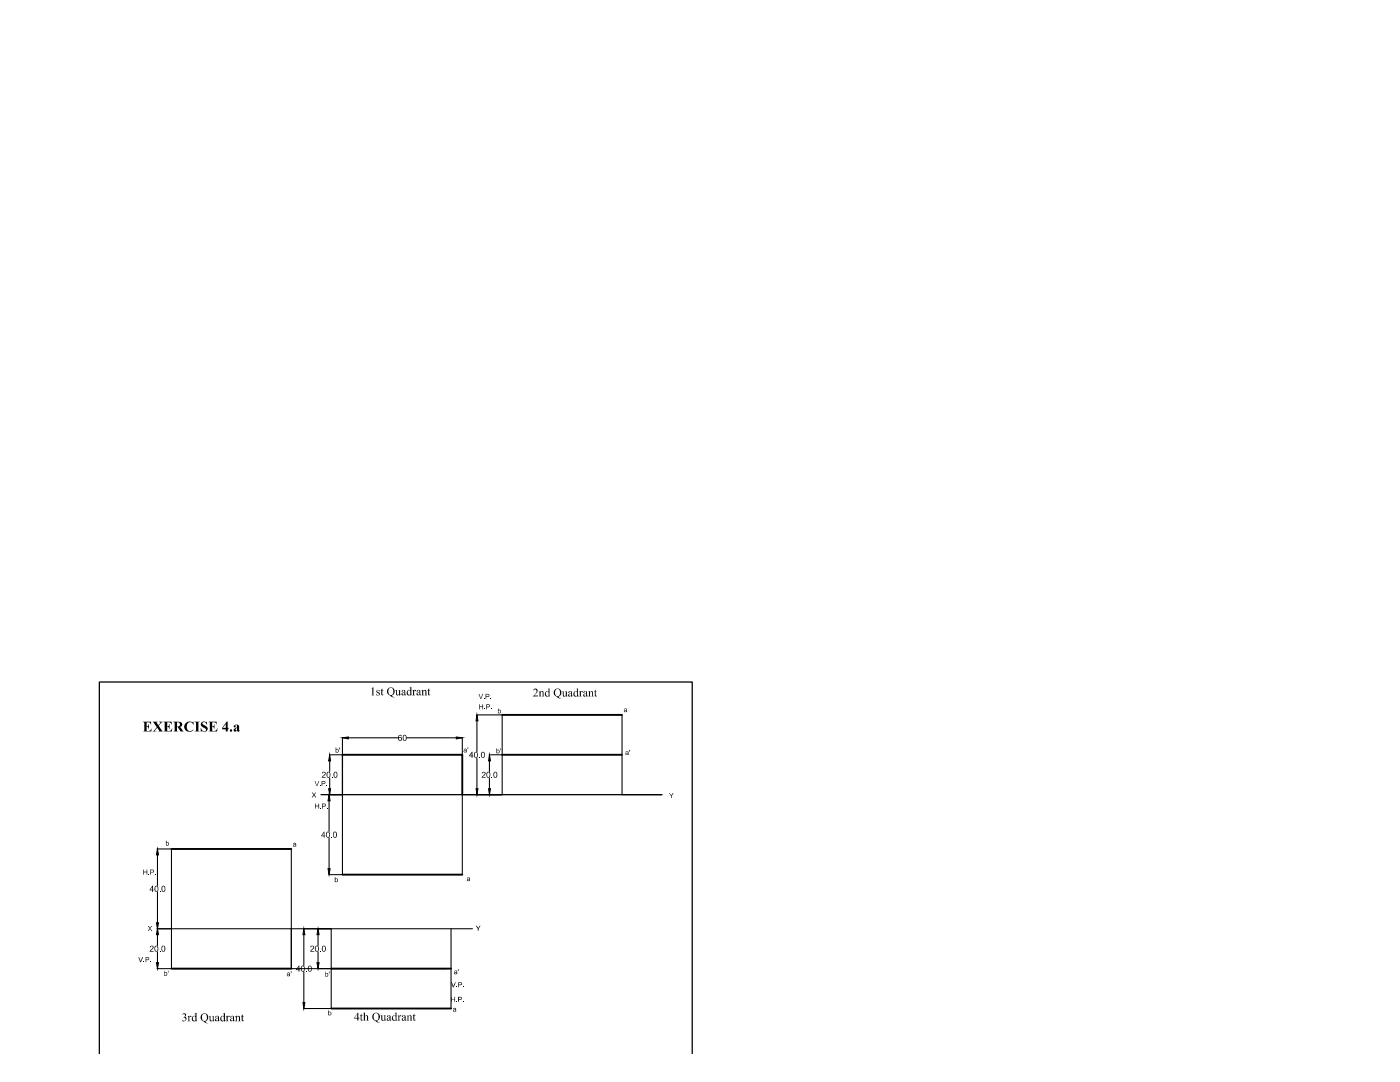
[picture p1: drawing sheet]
<svg xmlns="http://www.w3.org/2000/svg" width="279mm" height="216mm" viewBox="0 0 279 216" stroke-linecap="round" stroke-linejoin="round" font-family="sans-serif">
<!-- layer: 0 -->
<path d="M19.8 210.3v-74.2h118.3v74.2" fill="none" stroke="#000" stroke-width=".25"/>
<!-- layer: thick continuous -->
<path d="M64.1 158.6h68M68.3 150.6v8" fill="none" stroke="#000" stroke-width=".25"/>
<path d="M68.3 150.6h24v8M100.2 142.6h23.9M100.2 150.6h23.9M34.2 169.4h23.9M68.3 174.5h24M34.2 193.3h23.9M66.1 193.3h23.9M66.1 201.2h23.9" fill="none" stroke="#000" stroke-width=".38"/>
<g fill="none" stroke="#000" stroke-width=".21">
<path d="M65.6 158.6h2.7v15.9M65.7 159.8v6.1M65.8 151.8v2.2M65.8 155.3v2.1M68.3 147.2v3.4h-2.6M69.5 147.2h9.9M81.2 147.2h9.9M92.3 147.2v3.4M95.1 142.6h5.1v16h-7.9v15.9M95.1 158.6h5.1M95.2 143.8v6.2M95.2 151.3v6.1"/>
<path d="M97.6 150.6h2.6M97.7 151.8v2.2M97.7 155.3v2.1M124.1 142.6v16h8M31.3 169.4h2.9v15.9h-2.9M31.4 170.6v6.1M31.4 178v6.1M58.1 169.4v23.9v-8h-23.9v8M65.6 174.5h2.7M65.7 167.2v6.1M31.3 193.3h57.9M31.4 186.5v2.2"/>
<path d="M31.4 189.9v2.2M58.1 185.3h8v15.9M60.6 185.3h33.7M60.6 186.5v6.1M60.6 193.9v6.2M63.5 186.5v2.2M63.5 189.9v2.2M90 185.3v15.9M60.6 201.2h5.5"/>
</g>
<g fill="#000" stroke="#000" stroke-width=".2">
<path d="M65.7 158.6l.2 1.2h-.4zM65.8 150.6l.2 1.2h-.4zM65.6 157.4h.4l-.2 1.2zM68.3 147.2l1.2-.1v.3zM91.1 147.1l1.2 .1-1.2 .2zM95.2 142.6l.2 1.2h-.4zM95 157.4h.4l-.2 1.2zM97.7 150.6l.2 1.2h-.4zM97.5 157.4h.4l-.2 1.2zM31.4 169.4l.2 1.2h-.4zM65.5 173.3h.4l-.2 1.2zM31.2 184.1h.4l-.2 1.2z"/>
<path d="M31.4 185.3l.2 1.2h-.4zM31.2 192.1h.4l-.2 1.2zM60.6 185.3l.2 1.2h-.3zM63.5 185.3l.2 1.2h-.4zM63.3 192.1h.4l-.2 1.2zM60.5 200.1h.3l-.2 1.1z"/>
</g>
<g fill="#000">
<path d="M74.1 137.4l.4-.3v1.6l.2 .1h-.6l.2-.1v-1.3zM75.2 137.7h.5v.3a.31 .31 0 0 0-.1-.2 .31 .31 0 0 0-.4 0l.1 .2 .3 .2a.35 .35 0 0 1 .1 .5 .35 .35 0 0 1-.5 0l-.1-.3a.3 .3 0 0 0 .2 .3 .3 .3 0 0 0 .4-.2l-.2-.2a.35 .35 0 0 1-.4-.2 .35 .35 0 0 1 .1-.4zM76.2 137.4l.1 .3h.3l-.3 .1v.8l.2-.1a.21 .21 0 0 1-.2 .3 .21 .21 0 0 1-.2-.3v-.7l-.2-.1zM78.8 137.7h.4l.1 .9 .3-.1v-.7l-.1-.1h.4v.9h.1l-.3 .2-.1-.3-.1 .2a.28 .28 0 0 1-.3 0 .28 .28 0 0 1-.1-.3v-.6zM82.3 137.8l.3-.1v.2a.18 .18 0 0 1 .2-.3 .18 .18 0 0 1 .2 .3l-.3-.1-.1 .2v.7l.2 .1h-.5l.1-.2v-.8zM84.1 137.8l.4-.1v.2l.1-.2a.3 .3 0 0 1 .4 0 .3 .3 0 0 1 .1 .4v.6l.1 .1h-.5l.2-.2v-.5a.22 .22 0 0 0-.2-.3 .22 .22 0 0 0-.2 .2v.7l.1 .1h-.5l.2-.1v-.9zM85.6 137.4l.1 .3h.2l-.2 .1v.8l.2-.1a.23 .23 0 0 1-.2 .3 .23 .23 0 0 1-.3-.3v-.7l-.1-.1zM95.5 138.5h.1l.3 .8 .4-.8h.1l-.4 1h-.1zM96.5 139.3h.2v.2h-.2zM97.8 139.3h.2v.2h-.2zM106.5 137.6l.5-.2 .3 .3-.1 .5-.6 .6h.6l.2-.1-.1 .3h-.9l.7-.9a.36 .36 0 0 0-.2-.5 .36 .36 0 0 0-.5 .2zM107.5 138l.4-.1v.2l.1-.1a.3 .3 0 0 1 .4-.1 .3 .3 0 0 1 .1 .4v.5l.1 .2h-.5l.2-.1v-.6a.22 .22 0 0 0-.1-.3 .22 .22 0 0 0-.3 .2v.7l.1 .1h-.5l.2-.1v-.8z"/>
<path d="M112.1 138h.4v.6a.22 .22 0 0 0 .2 .3 .22 .22 0 0 0 .2-.2v-.7h-.2h.4v.8l.2 .1-.4 .1v-.2a.32 .32 0 0 1-.4 .2 .32 .32 0 0 1-.2-.4v-.5zM115.5 138l.4-.1v.2a.19 .19 0 0 1 .2-.2 .19 .19 0 0 1 .2 .2l-.3-.1-.1 .2v.7l.2 .1h-.6l.2-.1v-.8zM117.4 138l.3-.1v.2l.1-.1a.3 .3 0 0 1 .4-.1 .3 .3 0 0 1 .1 .4v.5l.2 .2h-.5l.2-.1v-.6a.22 .22 0 0 0-.2-.3 .22 .22 0 0 0-.3 .2v.7l.2 .1h-.5l.1-.1v-.8zM118.8 137.6l.1 .4h.2h-.2v.7l.1 .2 .2-.1a.24 .24 0 0 1-.3 .2 .24 .24 0 0 1-.2-.3v-.7h-.2zM28.5 144h1.7v.6l-.3-.4-.6-.1v.8h.2l.2-.4v1l-.1-.4-.3-.1v.8h.6l.4-.4-.1 .6h-1.7l.3-.2v-1.6zM30.5 144h1l-.2 .2 .3 .5 .4-.4-.2-.3h.7l-.8 .8 .8 1.2h-.9l.2-.2-.4-.6-.5 .6 .3 .2h-.7l.8-.9zM32.6 144h1.7v.6l-.3-.4-.6-.1v.8h.2l.2-.4v1l-.1-.4-.3-.1v.8h.6l.4-.4-.1 .6h-1.7l.3-.1v-1.8zM37 144.3l.7-.3 .7 .1 .2-.1v.6l-.2-.3-.5-.2-.5 .2-.1 .6 .1 .6 .2 .3 .5 .1 .5-.4v.2l-.4 .3h-.7l-.4-.2-.3-.6v-.5zM38.8 144h1l-.2 .1v1.7l.2 .2h-1l.3-.1v-.2v-1.4v-.2zM40.2 144.2l.4-.2 .5 .1 .2-.1v.6l-.2-.4-.3-.1a.31 .31 0 0 0-.4 .2 .31 .31 0 0 0 .3 .4l.7 .4 .1 .4-.5 .5h-.9v-.7l.5 .6a.35 .35 0 0 0 .5-.3 .35 .35 0 0 0-.4-.4l-.6-.5zM41.6 144h1.6v.6l-.2-.4-.7-.1v.8h.3l.2-.4v1l-.1-.4-.4-.1v.7l.1 .2 .6-.1 .4-.4-.1 .6h-1.7l.3-.1v-1.8zM62.2 158.1h.2l.3 .4 .4-.4-.3 .5 .3 .5h-.1l-.3-.4-.3 .4h-.2l.4-.5z"/>
<path d="M62.8 155.9h.1l.3 .8 .4-.8h.1l-.4 .9h-.1zM63.8 156.7h.2v.1h-.2zM64.3 154.2l.5-.2a.54 .54 0 0 1 .1 .5 .54 .54 0 0 1-.4 .4l-.1 .2h.6v.1h-.8l.5-.6a.24 .24 0 0 0 .1-.4 .24 .24 0 0 0-.4 .1h-.2zM65.1 156.7h.2v.1h-.2zM66.2 155h.2v.2h-.2zM67.7 149.2h.2l-.1 .3zM93.3 149.1h.1v.4zM95.6 151h.2v.2h-.2zM95.6 140.5h.2v.5h.5v-.5h.1v1h-.1v-.4h-.5v.4h-.2zM96.7 141.4h.1v.1h-.1zM96.2 154.1l.5-.1 .2 .1-.1 .5-.5 .5h.6v.1h-.8l.6-.7a.22 .22 0 0 0-.1-.4 .22 .22 0 0 0-.3 .2h-.1zM98 141.4h.1v.1h-.1z"/>
<path d="M98.1 155h.2v.2h-.2zM99.8 149.3h.2l-.1 .4zM125.6 149.6h.1v.4zM133.5 158.3l.5 .4 .3-.4h.1l-.4 .5v.4h-.1v-.4zM28.6 173.5h.1v.4h.6v-.4h.1v1h-.1v-.4h-.6v.4h-.1zM29.6 174.4h.2v.1h-.2zM30.9 174.4h.2v.1h-.2zM31.8 177.8h.2v.2h-.2zM62.9 160.3h.1v.5h.6v-.5h.1v1.1h-.1v-.5h-.6v.5h-.1zM63.9 161.2h.2v.2h-.2zM65.2 161.2h.2v.2h-.2zM66.1 167h.2v.2h-.2z"/>
<path d="M27.6 191h.1l.4 .9 .3-.9h.1l-.4 1h-.1zM28.7 191.8h.1v.2h-.1zM29.5 184.8h.2l.2 .4 .3-.4h.2l-.4 .4 .4 .6h-.2l-.3-.4-.4 .4 .4-.6zM30 191.8h.1v.2h-.1zM29.9 188.8l.2-.1 .5 .1v.4l-.5 .6h.6v.1h-.8l.4-.6a.25 .25 0 0 0 .3-.2 .25 .25 0 0 0-.3-.3 .25 .25 0 0 0-.2 .2h-.2zM31.8 189.7h.2v.2h-.2zM33.5 193.7h.1v.3zM58.1 193.8h.1l-.1 .4zM61.1 193.7h.1v.2h-.1zM61.9 188.9l.3-.2a.4 .4 0 0 1 .5 .3 .4 .4 0 0 1-.3 .5l-.3 .3h.6v.1h-.8l.4-.6a.25 .25 0 0 0 .3-.2 .25 .25 0 0 0-.2-.3 .25 .25 0 0 0-.3 .2h-.2zM63.9 189.7h.1v.2h-.1zM65.6 193.9h.2v.4z"/>
<path d="M90.1 198.9h.1v.4h.5v-.4h.1v1h-.1v-.5h-.5v.5h-.1zM90 196h.2l.3 .9 .3-.9h.1l-.3 1h-.2zM91.1 196.9l.1 .1zM91.1 199.8l.1 .1zM91.4 193.4h.1v.3zM92.4 196.9l.1 .1zM92.4 199.8l.1 .1zM95 184.7h.1l.3 .5 .3-.5h.2l-.4 .6v.4h-.2v-.4zM36.5 202.3l.5-.1 .1 .4a.24 .24 0 0 0-.1 .2 .24 .24 0 0 0 .2 .3v.4l-.5 .3a.17 .17 0 0 1-.2 0 .17 .17 0 0 1-.1-.2h.1a.34 .34 0 0 0 .6-.3 .34 .34 0 0 0-.5-.3l.1-.1a.29 .29 0 0 0 .2-.4 .29 .29 0 0 0-.5 .1zM37.4 202.8l.4-.1v.2a.21 .21 0 0 1 .2-.2 .21 .21 0 0 1 .2 .2l-.3-.1-.1 .2v.6l.2 .2h-.6l.2-.1v-.8zM41.7 202.7h.3v.7a.25 .25 0 0 0 .2 .3 .25 .25 0 0 0 .3-.2v-.7l-.2-.1h.3v.9l.2 .1-.3 .1v-.2l-.3 .2a.31 .31 0 0 1-.4-.4v-.6zM45.1 202.8l.3-.1 .1 .2a.18 .18 0 0 1 .2-.2 .18 .18 0 0 1 .1 .2l-.3-.1-.1 .2v.7l.2 .1h-.5l.1-.1v-.9z"/>
<path d="M46.9 202.8l.4-.1v.2l.3-.2h.2l.1 1 .2 .1h-.6l.2-.1v-.6a.22 .22 0 0 0-.2-.3 .22 .22 0 0 0-.2 .2v.7l.1 .1h-.5l.2-.2v-.5l-.1-.3zM48.4 202.4v.3h.3l-.3 .1v.8h.3a.23 .23 0 0 1-.3 .2 .23 .23 0 0 1-.2-.3v-.7h-.1zM72.1 202.3l.1 .3h.2l-.2 .1v.7v.1l.2-.1v.2a.21 .21 0 0 1-.3 0 .21 .21 0 0 1-.1-.2v-.7l-.2-.1zM72.4 202.2l.4-.2v.8l.1-.1a.34 .34 0 0 1 .4-.1 .34 .34 0 0 1 .2 .5v.5l.1 .1h-.5l.2-.1v-.5a.24 .24 0 0 0-.2-.4 .24 .24 0 0 0-.3 .1v.8l.2 .1h-.5l.1-.1v-1.4zM75.9 202.6h.4v.7a.22 .22 0 0 0 .2 .3 .22 .22 0 0 0 .2-.2v-.7l-.1-.1h.3v.8l.2 .2-.4 .1-.1-.2a.3 .3 0 0 1-.4 .2 .3 .3 0 0 1-.1-.4v-.6zM79.3 202.7l.4-.1v.2a.21 .21 0 0 1 .2-.2 .21 .21 0 0 1 .2 .2l-.3-.1-.1 .2v.6l.2 .2h-.6l.2-.2v-.7zM81.2 202.7l.3-.1v.2l.2-.2a.29 .29 0 0 1 .3 .1 .29 .29 0 0 1 .1 .3v.6l.2 .1h-.5l.1-.1v-.6a.22 .22 0 0 0-.1-.3 .22 .22 0 0 0-.3 .1v.7l.2 .2h-.5l.1-.2v-.7zM82.6 202.3l.1 .3h.2l-.2 .1v.8l.2-.1a.19 .19 0 0 1-.2 .3 .19 .19 0 0 1-.2-.3v-.7l-.1-.1z"/>
<path d="M77.4 137.4l.5-.3 .4 .1 .3 .2 .2 .8-.3 .4a.24 .24 0 0 0-.3 .3 .24 .24 0 0 0 .3 .2l.3 .1-.7-.2-.7-.5-.2-.7zM77.7 137.4l-.2 .4v.5l.3 .4h.4l.3-.5-.1-.7-.3-.3z"/>
<path d="M80.2 137.8l.2-.1a.33 .33 0 0 1 .5 .3v.6l.1-.1a.17 .17 0 0 1-.1 .3 .17 .17 0 0 1-.2-.2l-.1 .1a.32 .32 0 0 1-.5-.2 .32 .32 0 0 1 .4-.4 .18 .18 0 0 0 .2-.1 .18 .18 0 0 0-.2-.2 .18 .18 0 0 0-.1 .2h-.2zM80.3 138.3a.21 .21 0 0 0 .1 .3 .21 .21 0 0 0 .3-.1v-.4z"/>
<path d="M81.7 137.2l.4-.1v1.5h.2l-.4 .2v-.2l-.5 .2-.2-.3v-.4l.2-.4h.5v-.4zM81.5 137.7l-.1 .3v.4l.3 .3 .2-.1v-.7z"/>
<path d="M83.2 137.8l.3-.1a.33 .33 0 0 1 .4 .3v.5l.2 .1-.2 .2h-.2v-.2l-.1 .1a.31 .31 0 0 1-.5-.1 .31 .31 0 0 1 .4-.4v-.1a.2 .2 0 0 0 .2-.2 .2 .2 0 0 0-.3-.2 .2 .2 0 0 0-.1 .3h-.1zM83.3 138.3a.21 .21 0 0 0 .1 .3 .21 .21 0 0 0 .3-.1v-.4z"/>
<path d="M96.9 138.5h.4a.3 .3 0 0 1 .4 .3 .3 .3 0 0 1-.4 .3h-.3v.4h-.1zM97 138.6v.3h.3a.18 .18 0 0 0 .3-.1 .18 .18 0 0 0-.3-.2z"/>
<path d="M109.3 137.5l.4-.1v1.4l.1 .1-.8 .1-.2-.2-.1-.4 .3-.4h.5v-.4zM109.1 138l-.2 .5a.33 .33 0 0 0 .2 .3 .33 .33 0 0 0 .4 0l-.1-.7z"/>
<path d="M110.7 137.7l.4-.3h.4l.4 .3 .1 .7-.5 .7 .5 .3-.6-.1-.7-.5-.2-.4zM111 137.5l-.2 .3v.7l.2 .4h.4l.4-.4-.1-.7-.3-.3z"/>
<path d="M113.4 138.1l.3-.2a.33 .33 0 0 1 .4 .3v.6h.2a.2 .2 0 0 1-.1 .2 .2 .2 0 0 1-.3-.2v.1a.31 .31 0 0 1-.5-.1 .31 .31 0 0 1 .3-.4 .2 .2 0 0 0 .3-.1 .2 .2 0 0 0-.1-.3 .2 .2 0 0 0-.3 .1v.2zM113.8 138.4a.22 .22 0 0 0-.2 .4 .22 .22 0 0 0 .4 0v-.4z"/>
<path d="M115 137.5l.3-.1v1.2l.1 .2 .1 .1-.8 .1-.3-.3v-.4l.4-.4 .4 .1v-.5zM114.8 138l-.1 .2v.5a.26 .26 0 0 0 .2 .2 .26 .26 0 0 0 .3-.1v-.6l-.3-.2z"/>
<path d="M116.4 138.1l.3-.2a.33 .33 0 0 1 .5 .3v.6h.1a.2 .2 0 0 1-.1 .2 .2 .2 0 0 1-.3-.2 .29 .29 0 0 1-.5 .1 .29 .29 0 0 1 .3-.5 .21 .21 0 0 0 .3-.1 .21 .21 0 0 0-.1-.3 .21 .21 0 0 0-.3 .1v.2zM116.6 138.5a.22 .22 0 0 0 .1 .4 .22 .22 0 0 0 .3-.1v-.4z"/>
<path d="M34.6 144l1.6 .1 .2 .5-.4 .5 .7 .9h-.7l-.6-.9h-.1v.8l.3 .1h-1l.3-.2v-1.6zM35.3 144.1v.9l.4-.1 .2-.3v-.3z"/>
<path d="M45.3 144h.1v1.2h.2v.3h-.2v.5h-.3v-.5h-.8v-.3zM45.1 144.5l-.6 .7h.6z"/>
<path d="M46.7 144.8l.3-.2h.5l.2 .3v.9h.2l-.2 .2h-.3l-.1-.2-.2 .1a.33 .33 0 0 1-.5-.2 .33 .33 0 0 1 .4-.4l.3-.2v-.1a.18 .18 0 0 0-.1-.3 .18 .18 0 0 0-.2 .2 .21 .21 0 0 1-.1 .2 .21 .21 0 0 1-.3 0 .21 .21 0 0 1 .1-.3zM47.2 145.3a.21 .21 0 0 0-.2 .2 .21 .21 0 0 0 .3 .2z"/>
<path d="M64.2 155.9h.6l.2 .1-.2 .4h-.5v.4h-.1zM64.3 156v.3h.3a.18 .18 0 0 0 .2-.1 .18 .18 0 0 0-.2-.2z"/>
<path d="M65.3 154.1l.4-.1 .2 .2v.7a.4 .4 0 0 1-.6 .3 .4 .4 0 0 1-.1-.6zM65.4 154.2l-.1 .5a.27 .27 0 0 0 .3 .4 .27 .27 0 0 0 .2-.4v-.2a.29 .29 0 0 0-.1-.3 .29 .29 0 0 0-.3 0z"/>
<path d="M66.6 154.1l.5-.1 .2 .2v.7a.41 .41 0 0 1-.6 .2 .41 .41 0 0 1-.1-.6zM66.9 154.1l-.2 .6a.27 .27 0 0 0 .3 .4 .27 .27 0 0 0 .2-.4l-.1-.5z"/>
<path d="M67 149.2h.1v.3l.3-.1 .2 .2v.3l-.2 .3h-.4zM67.1 149.8a.24 .24 0 0 0 .4 0 .24 .24 0 0 0-.4 0z"/>
<path d="M79.5 146.8l.2-.1a.29 .29 0 0 1 .3-.1 .29 .29 0 0 1 .2 .3h-.1a.28 .28 0 0 0-.4-.1 .28 .28 0 0 0-.1 .4l.1-.1a.37 .37 0 0 1 .5 .3 .37 .37 0 0 1-.3 .4 .37 .37 0 0 1-.4-.4zM79.6 147.5a.26 .26 0 0 0 .5 0 .26 .26 0 0 0-.5 0z"/>
<path d="M80.4 146.8l.2-.1a.57 .57 0 0 1 .5 .3 .57 .57 0 0 1 0 .6l-.2 .3-.5-.2zM80.7 146.8l-.2 .5a.29 .29 0 0 0 .4 .4 .29 .29 0 0 0 .1-.5 .29 .29 0 0 0 0-.3 .29 .29 0 0 0-.3-.1z"/>
<path d="M92.6 149.5l.4-.1 .1 .1 .1 .6h-.3a.25 .25 0 0 1-.3 0 .25 .25 0 0 1 0-.3 .25 .25 0 0 1 .3-.1 .15 .15 0 0 0 0-.2 .15 .15 0 0 0-.2 .1h-.1zM92.7 149.8a.18 .18 0 0 0 .2 .3 .17 .17 0 0 0 .1-.3z"/>
<path d="M94.2 150h.1v.8h.2v.1h-.2v.3h-.2v-.3h-.5zM94.1 150.3l-.3 .5h.3z"/>
<path d="M94.7 150.1l.4-.1 .2 .3 .1 .4-.2 .5h-.4l-.2-.2zM94.8 150.2v.5a.28 .28 0 0 0 .2 .4 .28 .28 0 0 0 .2-.4v-.1a.29 .29 0 0 0 0-.4 .29 .29 0 0 0-.4 0z"/>
<path d="M96.1 150.1h.1a.57 .57 0 0 1 .6 .2 .57 .57 0 0 1-.1 .7l-.3 .2-.3-.1-.1-.7zM96.2 150.2v.5a.23 .23 0 0 0 .1 .4 .23 .23 0 0 0 .3-.2v-.4a.26 .26 0 0 0 0-.3 .26 .26 0 0 0-.4 0z"/>
<path d="M97 140.5h.4a.3 .3 0 0 1 .4 .3 .3 .3 0 0 1-.4 .3h-.2v.4h-.2zM97.2 140.7v.3h.2a.17 .17 0 0 0 .2-.2 .17 .17 0 0 0-.2-.1z"/>
<path d="M97.2 154.1l.4-.1 .2 .2v.7l-.1 .3h-.3l-.3-.2zM97.3 154.2v.6a.23 .23 0 0 0 .2 .3 .23 .23 0 0 0 .2-.3v-.6z"/>
<path d="M98.6 154.1l.1-.1 .5 .1v.8a.41 .41 0 0 1-.6 .3 .41 .41 0 0 1-.1-.7zM98.7 154.2v.6a.25 .25 0 0 0 .3 .3 .25 .25 0 0 0 .1-.4v-.2a.26 .26 0 0 0-.1-.3 .26 .26 0 0 0-.3 0z"/>
<path d="M99.1 149.3h.1v.3a.34 .34 0 0 1 .5 .4 .34 .34 0 0 1-.5 .2l-.1 .1zM99.3 149.7l-.1 .1a.26 .26 0 0 0 0 .4 .26 .26 0 0 0 .4-.1 .26 .26 0 0 0-.1-.4z"/>
<path d="M99.4 141.4h.1v.2a.35 .35 0 0 1 .5 .4 .35 .35 0 0 1-.5 .3l-.1 .1zM99.6 141.7l-.1 .3a.24 .24 0 0 0 .3 .3 .25 .25 0 0 0 0-.5z"/>
<path d="M124.6 141.5l.1-.1a.26 .26 0 0 1 .3 0 .26 .26 0 0 1 .1 .2l.1 .5-.2-.1a.27 .27 0 0 1-.3 .1 .27 .27 0 0 1-.1-.3 .27 .27 0 0 1 .3-.1 .16 .16 0 0 0-.1-.3 .16 .16 0 0 0-.2 .2h-.1zM124.7 141.8a.15 .15 0 0 0 .2 .2 .15 .15 0 0 0 0-.2z"/>
<path d="M124.9 150a.32 .32 0 0 1 .5 .2v.5l-.1-.1a.27 .27 0 0 1-.4 0 .27 .27 0 0 1 0-.3 .27 .27 0 0 1 .3-.1 .15 .15 0 0 0-.1-.2 .15 .15 0 0 0-.2 .1h-.1zM125 150.4a.16 .16 0 0 0 .1 .2 .16 .16 0 0 0 .2-.2v-.1z"/>
<path d="M30 173.5l.5 .1a.28 .28 0 0 1 .2 .3 .28 .28 0 0 1-.3 .2h-.3v.4h-.1zM30.1 173.6v.4h.3a.2 .2 0 0 0 .2-.2 .2 .2 0 0 0-.2-.2z"/>
<path d="M30.4 176.7h.1v.8h.2l-.2 .5h-.1v-.3h-.5zM30.4 177l-.4 .5h.4z"/>
<path d="M30.9 176.9l.2-.1a.5 .5 0 0 1 .5 .2 .5 .5 0 0 1 0 .5l-.2 .4h-.4l-.2-.3zM31 176.9v.4a.26 .26 0 0 0 0 .5 .26 .26 0 0 0 .4-.2v-.5a.21 .21 0 0 0-.1-.2 .21 .21 0 0 0-.3 0z"/>
<path d="M32.3 176.9a.47 .47 0 0 1 .6 0 .47 .47 0 0 1 .1 .6l-.2 .4h-.4l-.2-.3zM32.4 176.9v.5a.27 .27 0 0 0 .3 .4 .27 .27 0 0 0 .2-.4v-.2a.26 .26 0 0 0-.1-.3 .26 .26 0 0 0-.4 0z"/>
<path d="M33.1 167.8h.1v.3a.32 .32 0 0 1 .5 .3 .32 .32 0 0 1-.5 .2l-.1 .1zM33.3 168.1l-.1 .5h.3l.1-.1a.24 .24 0 0 0 0-.3 .24 .24 0 0 0-.3-.1z"/>
<path d="M58.5 168.3l.1-.1a.25 .25 0 0 1 .3 0 .25 .25 0 0 1 .2 .2v.5h-.2a.25 .25 0 0 1-.3 .1 .25 .25 0 0 1-.1-.4 .25 .25 0 0 1 .3-.1h.1a.17 .17 0 0 0-.1-.2 .17 .17 0 0 0-.2 .1zM58.6 168.6a.17 .17 0 0 0 .2 .2 .17 .17 0 0 0 .1-.2z"/>
<path d="M64.3 160.3h.4a.3 .3 0 0 1 .3 .4 .3 .3 0 0 1-.3 .2h-.3v.5h-.1zM64.4 160.5v.3h.3a.18 .18 0 0 0 .2-.2 .18 .18 0 0 0-.2-.1z"/>
<path d="M64.7 165.9v.8h.2v.2h-.2v.3h-.1v-.3h-.5zM64.6 166.2l-.4 .5h.4z"/>
<path d="M65.2 166.1l.1-.1a.64 .64 0 0 1 .6 .4 .64 .64 0 0 1-.2 .7l-.4 .1-.1-.2zM65.4 166.1l-.2 .3v.3a.26 .26 0 0 0 .4 .3 .26 .26 0 0 0 .1-.4l-.1-.5z"/>
<path d="M66.6 166.1l.1-.1a.62 .62 0 0 1 .5 .4 .62 .62 0 0 1-.1 .6l-.4 .2-.2-.2zM66.8 166.1l-.2 .3v.4a.26 .26 0 0 0 .4 .2 .26 .26 0 0 0 .1-.5l-.1-.4z"/>
<path d="M66.8 175h.1l.1 .3a.33 .33 0 0 1 .5 .4 .33 .33 0 0 1-.6 .2l-.1 .1zM67 175.4v.1a.25 .25 0 0 0 0 .4 .25 .25 0 0 0 .4-.1 .25 .25 0 0 0-.1-.3z"/>
<path d="M93.3 175.1h.1a.25 .25 0 0 1 .2 0 .25 .25 0 0 1 .2 .2v.5h-.3a.23 .23 0 0 1-.4-.2 .23 .23 0 0 1 .4-.2h.1a.16 .16 0 0 0-.1-.3 .16 .16 0 0 0-.2 .2h-.1zM93.4 175.5l-.1 .2a.18 .18 0 0 0 .3 0 .18 .18 0 0 0 0-.2z"/>
<path d="M29.1 191h.3a.3 .3 0 0 1 .4 .3 .3 .3 0 0 1-.4 .3h-.2v.4h-.1zM29.2 191.1v.4h.2a.18 .18 0 0 0 .3-.2 .18 .18 0 0 0-.3-.2z"/>
<path d="M30.9 188.9l.1-.2a.63 .63 0 0 1 .6 .4 .63 .63 0 0 1-.2 .7v.1a.57 .57 0 0 1-.6-.3 .57 .57 0 0 1 .1-.7zM31 188.9v.5a.28 .28 0 0 0 .2 .4 .29 .29 0 0 0 .3-.5l-.1-.1a.24 .24 0 0 0 0-.3 .24 .24 0 0 0-.4 0z"/>
<path d="M32.3 188.9l.1-.2 .5 .1 .1 .8-.2 .3a.54 .54 0 0 1-.6-.3 .54 .54 0 0 1 0-.6zM32.5 188.8l-.1 .6a.24 .24 0 0 0 .1 .3 .24 .24 0 0 0 .3-.1v-.4a.27 .27 0 0 0 0-.3 .27 .27 0 0 0-.3-.1z"/>
<path d="M32.8 193.7l.1 .3h.3l.1 .1v.4a.25 .25 0 0 1-.2 .2 .25 .25 0 0 1-.2-.1l-.1 .1zM32.9 194.4a.23 .23 0 0 0 .4 0 .23 .23 0 0 0-.4 0z"/>
<path d="M57.3 194.1h.2a.28 .28 0 0 1 .3 0 .28 .28 0 0 1 .1 .2v.5l-.1-.1a.27 .27 0 0 1-.4 .1 .27 .27 0 0 1-.1-.3 .27 .27 0 0 1 .4-.1 .17 .17 0 0 0-.1-.3 .17 .17 0 0 0-.2 .2zM57.4 194.5a.19 .19 0 0 0 .2 .2 .19 .19 0 0 0 .1-.3z"/>
<path d="M59.6 192.7h.1v.7h.2v.2h-.2v.3h-.1v-.3h-.5zM59.6 192.9l-.4 .5h.4z"/>
<path d="M60.3 192.7a.6 .6 0 0 1 .5 .3 .6 .6 0 0 1 0 .7l-.2 .1a.59 .59 0 0 1-.6-.3 .59 .59 0 0 1 .1-.6zM60.3 192.9l-.1 .5a.27 .27 0 0 0 .3 .3 .27 .27 0 0 0 .2-.4l-.1-.4-.1-.1z"/>
<path d="M61.7 192.7h.4l.1 .3v.6l-.2 .3h-.3l-.2-.2-.1-.7zM61.7 192.8l-.1 .5a.3 .3 0 0 0 0 .4 .3 .3 0 0 0 .4 0 .3 .3 0 0 0 .1-.4v-.1a.33 .33 0 0 0-.4-.4z"/>
<path d="M63 188.8l.4-.1 .2 .2v.6l-.2 .4a.52 .52 0 0 1-.5-.3 .52 .52 0 0 1 0-.6zM63.1 188.9l-.1 .4a.29 .29 0 0 0 .1 .4 .29 .29 0 0 0 .4 0 .29 .29 0 0 0 0-.4 .28 .28 0 0 0-.1-.4 .28 .28 0 0 0-.3 0z"/>
<path d="M64.4 188.8a.55 .55 0 0 1 .6 .2 .55 .55 0 0 1 0 .6v.1a.42 .42 0 0 1-.6 .1 .42 .42 0 0 1-.2-.5zM64.5 188.9l-.1 .5a.29 .29 0 0 0 .4 .4 .29 .29 0 0 0 .1-.5v-.1a.26 .26 0 0 0-.1-.3 .26 .26 0 0 0-.3 0z"/>
<path d="M64.9 193.9l.2 .3a.33 .33 0 0 1 .4 .4 .33 .33 0 0 1-.5 .2l-.1 .1zM65 194.5a.25 .25 0 0 0 .5 0 .25 .25 0 0 0-.5 0z"/>
<path d="M90.7 193.7h.1a.28 .28 0 0 1 .3 0 .28 .28 0 0 1 .1 .2l.1 .5-.3-.1a.22 .22 0 0 1-.3 0 .22 .22 0 0 1 .2-.3h.1a.16 .16 0 0 0-.1-.3 .16 .16 0 0 0-.2 .2h-.1zM90.8 194.1a.15 .15 0 0 0 .1 .2 .16 .16 0 0 0 .1-.3z"/>
<path d="M91.4 198.9h.4a.3 .3 0 0 1 .4 .3 .3 .3 0 0 1-.4 .3h-.2v.4h-.2zM91.6 199v.4h.2a.18 .18 0 0 0 .3-.2 .18 .18 0 0 0-.3-.2z"/>
<path d="M91.5 196h.6l.1 .2a.28 .28 0 0 1-.1 .3 .28 .28 0 0 1-.3 .1h-.2v.4h-.1zM91.6 196.1v.4h.2a.18 .18 0 0 0 .3-.2 .18 .18 0 0 0-.3-.2z"/>
<path d="M38.8 202.3l.4-.2v1.6h.2l-.4 .1v-.1l-.4 .1-.3-.3v-.4l.3-.4 .4 .1v-.5zM38.7 202.8l-.2 .5a.29 .29 0 0 0 .1 .3 .29 .29 0 0 0 .4 0v-.7z"/>
<path d="M40.2 202.4l.7-.2 .5 .3 .1 .8-.5 .5 .5 .4-.6-.2-.8-.5-.1-.6zM40.4 202.4l-.1 .3 .1 .7 .2 .3h.4l.3-.4-.1-.7-.3-.3z"/>
<path d="M43 202.8l.2-.1a.33 .33 0 0 1 .5 .4v.6l.2-.1-.1 .1-.3 .1v-.2l-.2 .1a.29 .29 0 0 1-.4-.2 .29 .29 0 0 1 .4-.3 .21 .21 0 0 0 .2-.2 .21 .21 0 0 0-.2-.2l-.3 .3zM43.2 203.3a.22 .22 0 0 0 0 .3 .22 .22 0 0 0 .3 0v-.5z"/>
<path d="M44.5 202.3l.4-.2v1.5l.2 .1-.3 .1-.1-.1-.4 .1-.3-.3 .1-.7 .3-.1 .3 .1v-.5zM44.3 202.8l-.1 .6 .2 .3 .3-.1v-.6a.23 .23 0 0 0-.2-.2 .23 .23 0 0 0-.2 0z"/>
<path d="M46 202.8l.6-.1 .1 .2v.8l.2-.1-.2 .2h-.2v-.2l-.2 .1a.29 .29 0 0 1-.4-.2 .29 .29 0 0 1 .4-.3 .21 .21 0 0 0 .2-.2 .21 .21 0 0 0-.2-.2l-.3 .3zM46.2 203.3a.21 .21 0 0 0 0 .3 .21 .21 0 0 0 .3 0v-.5z"/>
<path d="M65.5 201.6h.1v.4a.33 .33 0 0 1 .5 .2 .33 .33 0 0 1-.5 .3l-.1 .1zM65.7 202v.1a.25 .25 0 0 0 0 .4 .25 .25 0 0 0 .4-.1 .25 .25 0 0 0-.1-.4z"/>
<path d="M71.4 202.1h.1v1h.2v.1h-.2v.5h-.2v-.5h-.6zM71.3 202.3l-.5 .8h.5z"/>
<path d="M74.5 202.3l.6-.3 .5 .3 .2 .7-.3 .6a.21 .21 0 0 0-.2 .2 .21 .21 0 0 0 .2 .2l.3 .1-.7-.2-.7-.6-.1-.7zM74.7 202.3l-.1 .3v.8l.3 .2h.3l.3-.4v-.6l-.3-.4z"/>
<path d="M77.3 202.6h.5l.1 .2v.7h.2l-.2 .2-.2-.2a.32 .32 0 0 1-.4 .2 .32 .32 0 0 1-.2-.4 .32 .32 0 0 1 .4-.2 .19 .19 0 0 0 .3-.2 .19 .19 0 0 0-.2-.2 .19 .19 0 0 0-.2 .2h-.2zM77.5 203.1a.22 .22 0 0 0-.1 .3 .22 .22 0 0 0 .3 0v-.4z"/>
<path d="M78.8 202.2l.3-.2v1.5l.2 .1-.3 .1v-.2l-.5 .2-.3-.4v-.4l.3-.3 .5 .1-.1-.5zM78.5 202.7l-.1 .2 .1 .5a.25 .25 0 0 0 .2 .2 .25 .25 0 0 0 .3-.2v-.5a.28 .28 0 0 0-.2-.2 .28 .28 0 0 0-.3 0z"/>
<path d="M80.2 202.7l.2-.1 .5 .1 .1 .8h.1l-.2 .2-.2-.2a.32 .32 0 0 1-.5 0 .32 .32 0 0 1 .3-.4 .19 .19 0 0 0 .3-.2 .19 .19 0 0 0-.2-.2 .19 .19 0 0 0-.2 .2h-.2zM80.5 203.1a.22 .22 0 0 0-.1 .3 .22 .22 0 0 0 .3 0v-.4z"/>
<path d="M90.4 201.2h.2a.24 .24 0 0 1 .3-.1 .24 .24 0 0 1 .1 .3l.1 .5-.3-.1a.25 .25 0 0 1-.3 .1 .25 .25 0 0 1-.1-.4 .25 .25 0 0 1 .4 0l.1-.1-.1-.2-.4 .2zM90.5 201.6a.18 .18 0 0 0 .3 .2 .18 .18 0 0 0 .1-.3z"/>
<circle cx="46.1" cy="145.8" r=".24"/>
</g>
</svg>
